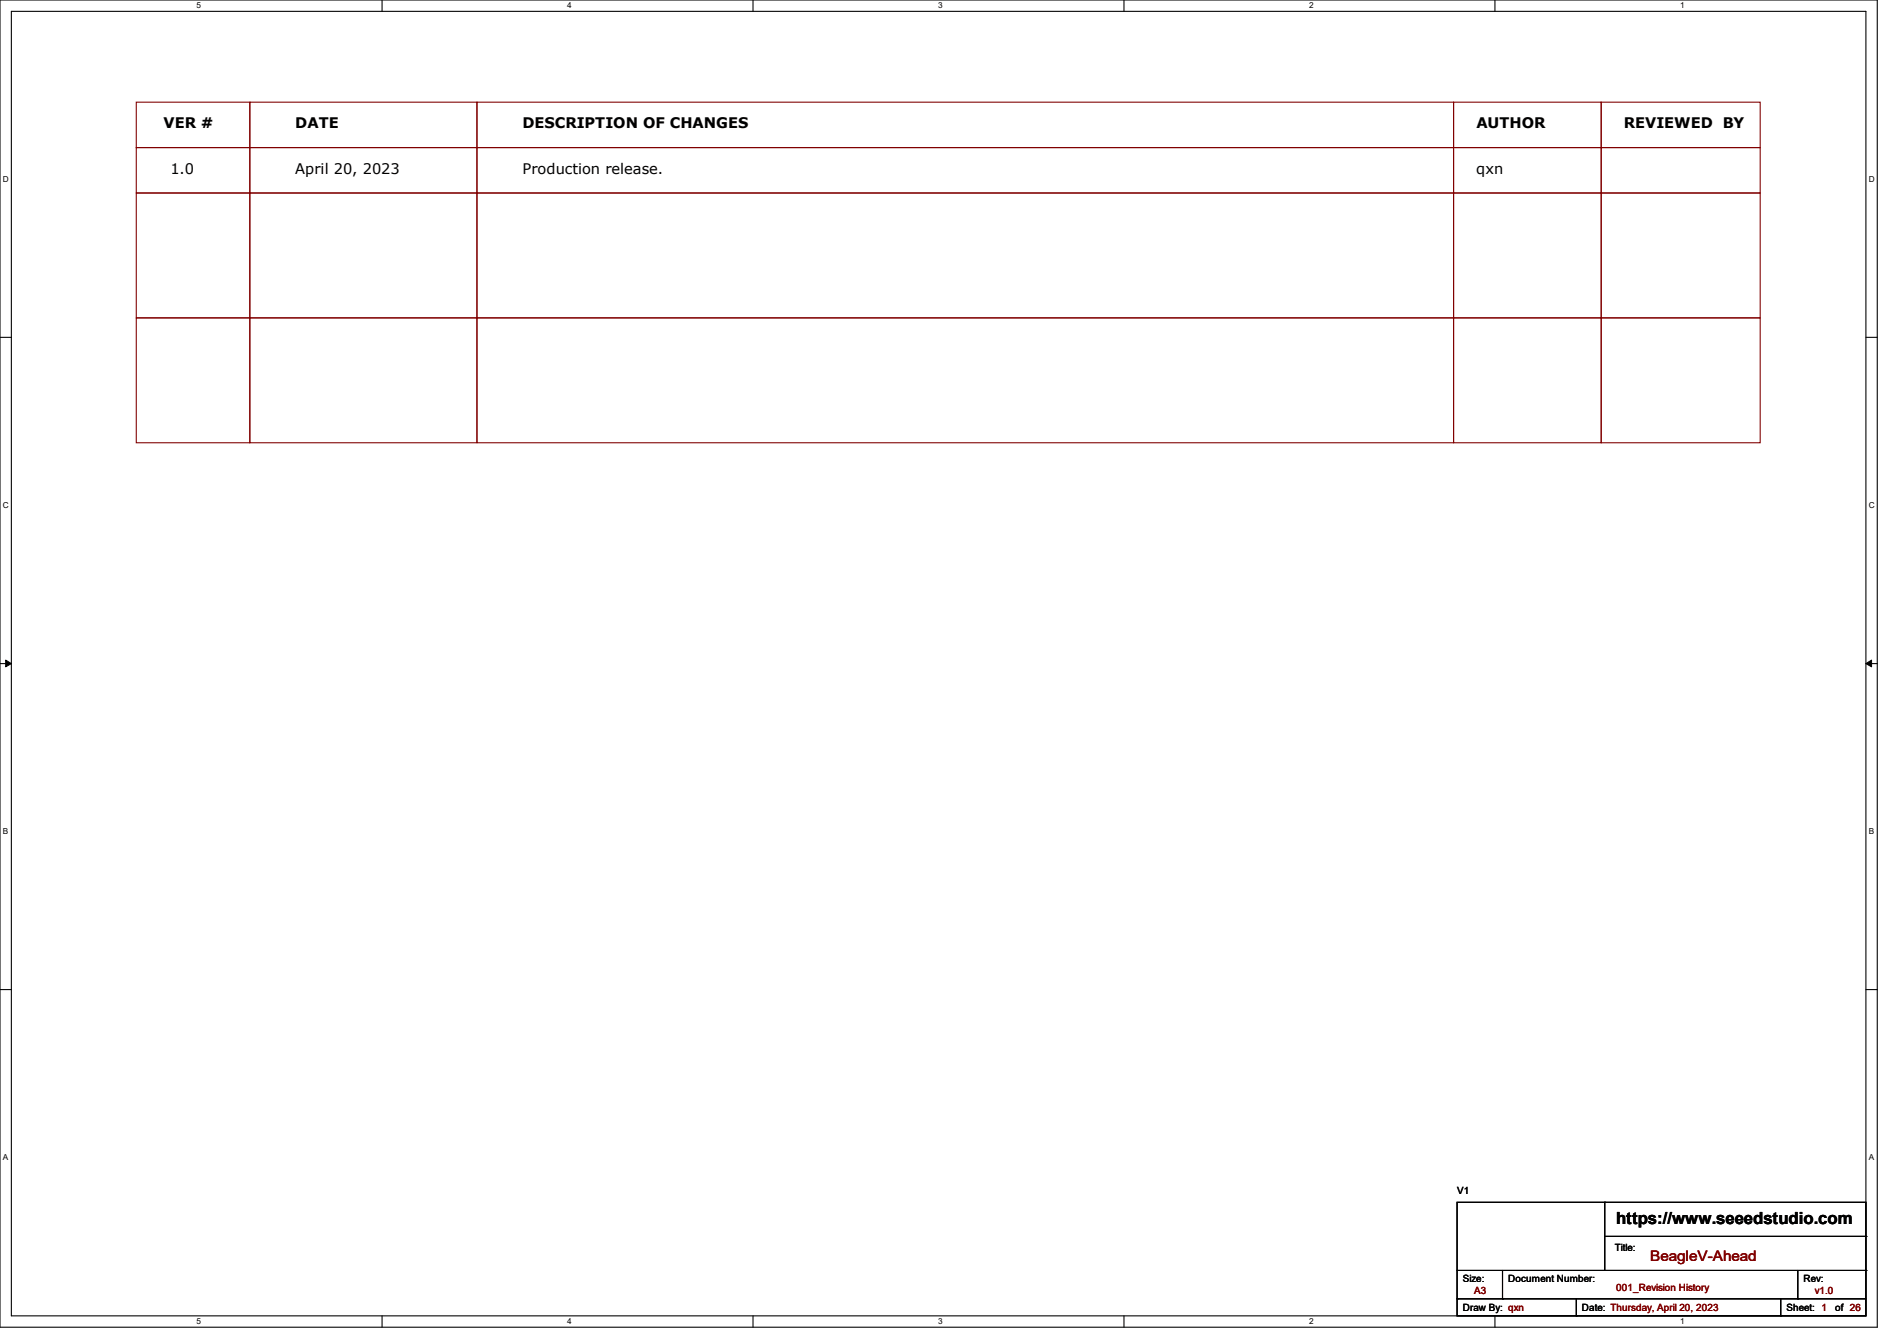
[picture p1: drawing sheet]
<svg xmlns="http://www.w3.org/2000/svg" width="297mm" height="210mm" viewBox="0 0 297 210" stroke-linecap="round" stroke-linejoin="round" font-family="sans-serif">
<defs><g id="words">
<text font-size="2.6" x="253" y="191.8">https://www.seeedstudio.com</text>
<g font-size="2.3">
<text x="25.6" y="20.1">VER #</text>
<text x="46.2" y="20.1">DATE</text>
<text x="81.8" y="20.1">DESCRIPTION OF CHANGES</text>
<text x="231.2" y="20.1">AUTHOR</text>
<text x="254.2" y="20.1">REVIEWED BY</text>
<text x="26.7" y="27.2">1.0</text>
<text x="46.2" y="27.2">April 20, 2023</text>
<text x="81.8" y="27.2">Production release.</text>
<text x="231.1" y="27.2">qxn</text>
</g>
<text font-size="2.3" fill="#800000" x="258.4" y="197.5">BeagleV-Ahead</text>
<g font-size="1.6">
<text x="228.1" y="187.1">V1</text>
<text x="252.8" y="196">Title:</text>
<text x="229" y="200.7">Size:</text>
<text x="236.1" y="200.7">Document Number:</text>
<text x="282.4" y="200.7">Rev:</text>
<text x="229" y="205.4">Draw By: qxn</text>
<text x="247.7" y="205.4">Date: Thursday, April 20, 2023</text>
<text x="279.7" y="205.4">Sheet: 1</text>
<text x="287.3" y="205.4">of 26</text>
</g>
<g font-size="1.6" fill="#800000">
<text x="230.8" y="202.7">A3</text>
<text x="253" y="202.2">001_Revision History</text>
<text x="284.1" y="202.7">v1.0</text>
</g>
<g font-size="1.3">
<text x="30.8" y="1.3">5</text>
<text x="88.8" y="1.3">4</text>
<text x="146.9" y="1.3">3</text>
<text x="205" y="1.3">2</text>
<text x="263.1" y="1.3">1</text>
<text x=".5" y="28.4">D</text>
<text x="292.6" y="28.4">D</text>
<text x=".5" y="79.5">C</text>
<text x="292.6" y="79.5">C</text>
<text x=".5" y="130.6">B</text>
<text x="292.6" y="130.6">B</text>
<text x=".5" y="181.7">A</text>
<text x="292.6" y="181.7">A</text>
<text x="30.8" y="207.4">5</text>
<text x="88.8" y="207.4">4</text>
<text x="146.9" y="207.4">3</text>
<text x="205" y="207.4">2</text>
<text x="263.1" y="207.4">1</text>
</g>
</g></defs>
<path d="M0 0h293.9v207.9h-293.9zM1.8 1.8h290.3v204.3h-290.3z" fill="none" stroke="#000" stroke-width=".17"/>
<g fill="#fff">
<path d="M30.8 .2h.7v1.4h-.7z"/>
<path d="M30.8 206.2h.7v1.4h-.7z"/>
</g>
<path d="M59.8 0v1.8M59.8 206.1v1.8" fill="none" stroke="#000" stroke-width=".17"/>
<g fill="#fff">
<path d="M88.8 .2h.7v1.4h-.7z"/>
<path d="M88.8 206.2h.7v1.4h-.7z"/>
</g>
<path d="M117.9 0v1.8M117.9 206.1v1.8" fill="none" stroke="#000" stroke-width=".17"/>
<g fill="#fff">
<path d="M146.9 .2h.7v1.4h-.7z"/>
<path d="M146.9 206.2h.7v1.4h-.7z"/>
</g>
<path d="M176 0v1.8M176 206.1v1.8" fill="none" stroke="#000" stroke-width=".17"/>
<g fill="#fff">
<path d="M205 .2h.7v1.4h-.7z"/>
<path d="M205 206.2h.7v1.4h-.7z"/>
</g>
<path d="M234.1 0v1.8M234.1 206.1v1.8" fill="none" stroke="#000" stroke-width=".17"/>
<g fill="#fff">
<path d="M263.1 .2h.6v1.4h-.6z"/>
<path d="M263.1 206.2h.6v1.4h-.6z"/>
<path d="M.5 27.3h.9v1.4h-.9z"/>
<path d="M292.6 27.3h.9v1.4h-.9z"/>
<path d="M.5 78.4h.9v1.4h-.9z"/>
<path d="M292.6 78.4h.9v1.4h-.9z"/>
</g>
<path d="M0 52.8h1.8M292.1 52.8h1.8" fill="none" stroke="#000" stroke-width=".17"/>
<g fill="#fff">
<path d="M.5 129.5h.8v1.4h-.8z"/>
<path d="M292.6 129.5h.8v1.4h-.8z"/>
</g>
<path d="M0 103.9h1.8M292.1 103.9h1.8" fill="none" stroke="#000" stroke-width=".17"/>
<path d="M.9 103.4l.9 .5-.9 .5zM292.1 103.9l.9-.5v1z" fill="#000" stroke="#000" stroke-width=".16"/>
<g fill="#fff">
<path d="M.5 180.5h.8v1.4h-.8z"/>
<path d="M292.6 180.5h.8v1.4h-.8z"/>
</g>
<g fill="none" stroke="#000" stroke-width=".17">
<path d="M0 155h1.8M292.1 155h1.8M228.1 188.3h64v17.8h-64zM228.1 199h64M235.2 199v4.4M251.2 188.3h.1M251.2 188.3v10.7M251.2 193.6h40.9M281.5 199v4.4M292.1 199h.1M292.1 193.6h.1M228.1 203.4h.1"/>
<path d="M228.1 203.4h64M235.2 203.4h.1M246.8 206.1h.1M246.8 203.4v2.7M278.8 206.1h.1M278.8 203.4v2.7M281.5 203.4h.1"/>
</g>
<g fill="none" stroke="#800000" stroke-width=".17">
<path d="M21.3 16h17.8v7.1h-17.8zM39.1 16h35.6v7.1h-35.6zM74.7 16h152.9v7.1h-152.9zM227.6 16h23.1v7.1h-23.1zM250.7 16h24.9v7.1h-24.9zM21.3 23.1h17.8v7.1h-17.8zM21.3 30.2h17.8v19.6h-17.8zM39.1 23.1h35.6v7.1h-35.6zM39.1 30.2h35.6v19.6h-35.6zM74.7 23.1h152.9v7.1h-152.9zM74.7 30.2h152.9v19.6h-152.9zM227.6 23.1h23.1v7.1h-23.1z"/>
<path d="M227.6 30.2h23.1v19.6h-23.1zM250.7 23.1h24.9v7.1h-24.9zM250.7 30.2h24.9v19.6h-24.9zM21.3 49.8h17.8v19.5h-17.8zM39.1 49.8h35.6v19.5h-35.6zM74.7 49.8h152.9v19.5h-152.9zM227.6 49.8h23.1v19.5h-23.1zM250.7 49.8h24.9v19.5h-24.9z"/>
</g>
<use href="#words"/>
</svg>
